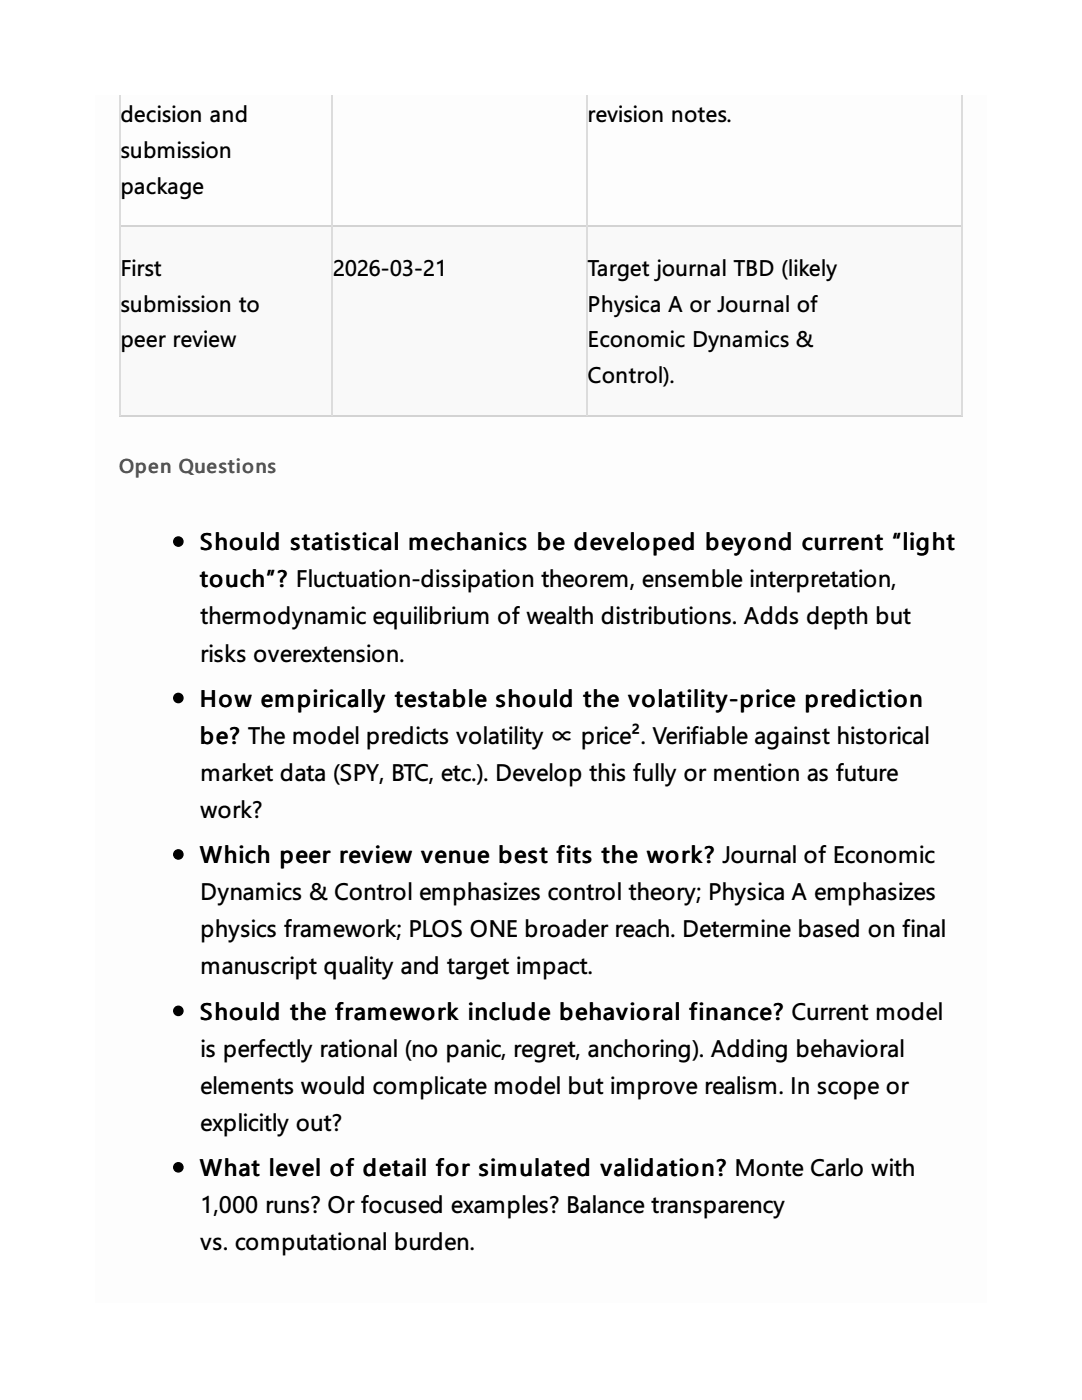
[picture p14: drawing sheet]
<svg xmlns="http://www.w3.org/2000/svg" width="216mm" height="279mm" viewBox="0 0 216 279" stroke-linecap="round" stroke-linejoin="round" font-family="sans-serif">
<defs><g id="words">
<g font-size="4.8">
<text x="39.8" y="109.8">Should statistical mechanics be developed beyond current “light</text>
<text x="39.8" y="117.2">touch”? Fluctuation-dissipation theorem, ensemble interpretation,</text>
<text x="40" y="124.6">thermodynamic equilibrium of wealth distributions. Adds depth but</text>
<text x="40" y="132">risks overextension.</text>
<text x="39.8" y="141">How empirically testable should the volatility-price prediction</text>
<text x="40" y="148.4">be? The model predicts volatility ∝ price². Verifiable against historical</text>
<text x="40" y="155.8">market data (SPY, BTC, etc.). Develop this fully or mention as future</text>
<text x="40" y="163.2">work?</text>
<text x="39.8" y="172.2">Which peer review venue best fits the work? Journal of Economic</text>
<text x="40" y="179.7">Dynamics &amp; Control emphasizes control theory; Physica A emphasizes</text>
<text x="40" y="187.1">physics framework; PLOS ONE broader reach. Determine based on final</text>
<text x="40" y="194.5">manuscript quality and target impact.</text>
<text x="39.8" y="203.5">Should the framework include behavioral finance? Current model</text>
<text x="40" y="210.9">is perfectly rational (no panic, regret, anchoring). Adding behavioral</text>
<text x="40" y="218.3">elements would complicate model but improve realism. In scope or</text>
<text x="40" y="225.7">explicitly out?</text>
<text x="39.8" y="234.7">What level of detail for simulated validation? Monte Carlo with</text>
<text x="40" y="242.1">1,000 runs? Or focused examples? Balance transparency</text>
<text x="40" y="249.5">vs. computational burden.</text>
</g>
<g font-size="4.5">
<text x="24.1" y="24.4">decision and</text>
<text x="117.2" y="24.4">revision notes.</text>
<text x="24.1" y="31.5">submission</text>
<text x="24.1" y="38.6">package</text>
<text x="24.1" y="55">First</text>
<text x="66.4" y="55">2026-03-21</text>
<text x="117.2" y="55">Target journal TBD (likely</text>
<text x="24.1" y="62.2">submission to</text>
<text x="117.2" y="62.2">Physica A or Journal of</text>
<text x="24.1" y="69.3">peer review</text>
<text x="117.2" y="69.3">Economic Dynamics &amp;</text>
<text x="117.2" y="76.5">Control).</text>
</g>
<text font-size="4" fill="#555" x="23.7" y="94.5">Open Questions</text>
</g></defs>
<path d="M19 19h177.8v241.1h-177.8z" fill="#fdfdfd"/>
<g fill="#f9f9f9">
<path d="M23.8 45h42.3v37.8h-42.3z"/>
<path d="M66.1 45h50.8v37.8h-50.8z"/>
<path d="M116.9 45h74.9v37.8h-74.9z"/>
</g>
<path d="M23.8 45.1h168.3M23.8 82.9h168.3" fill="none" stroke="#d3d3d3" stroke-width=".26"/>
<path d="M23.9 19v64.1M66.3 19v64.1M117.1 19v64.1M192 19v64.1" fill="none" stroke="#ddd" stroke-width=".26"/>
<g fill="#000" stroke="#000" stroke-width=".26">
<circle cx="35.6" cy="108.1" r=".93"/>
<circle cx="35.6" cy="139.3" r=".93"/>
<circle cx="35.6" cy="170.5" r=".93"/>
<circle cx="35.6" cy="201.7" r=".93"/>
<circle cx="35.6" cy="233" r=".93"/>
</g>
<use href="#words"/>
</svg>
